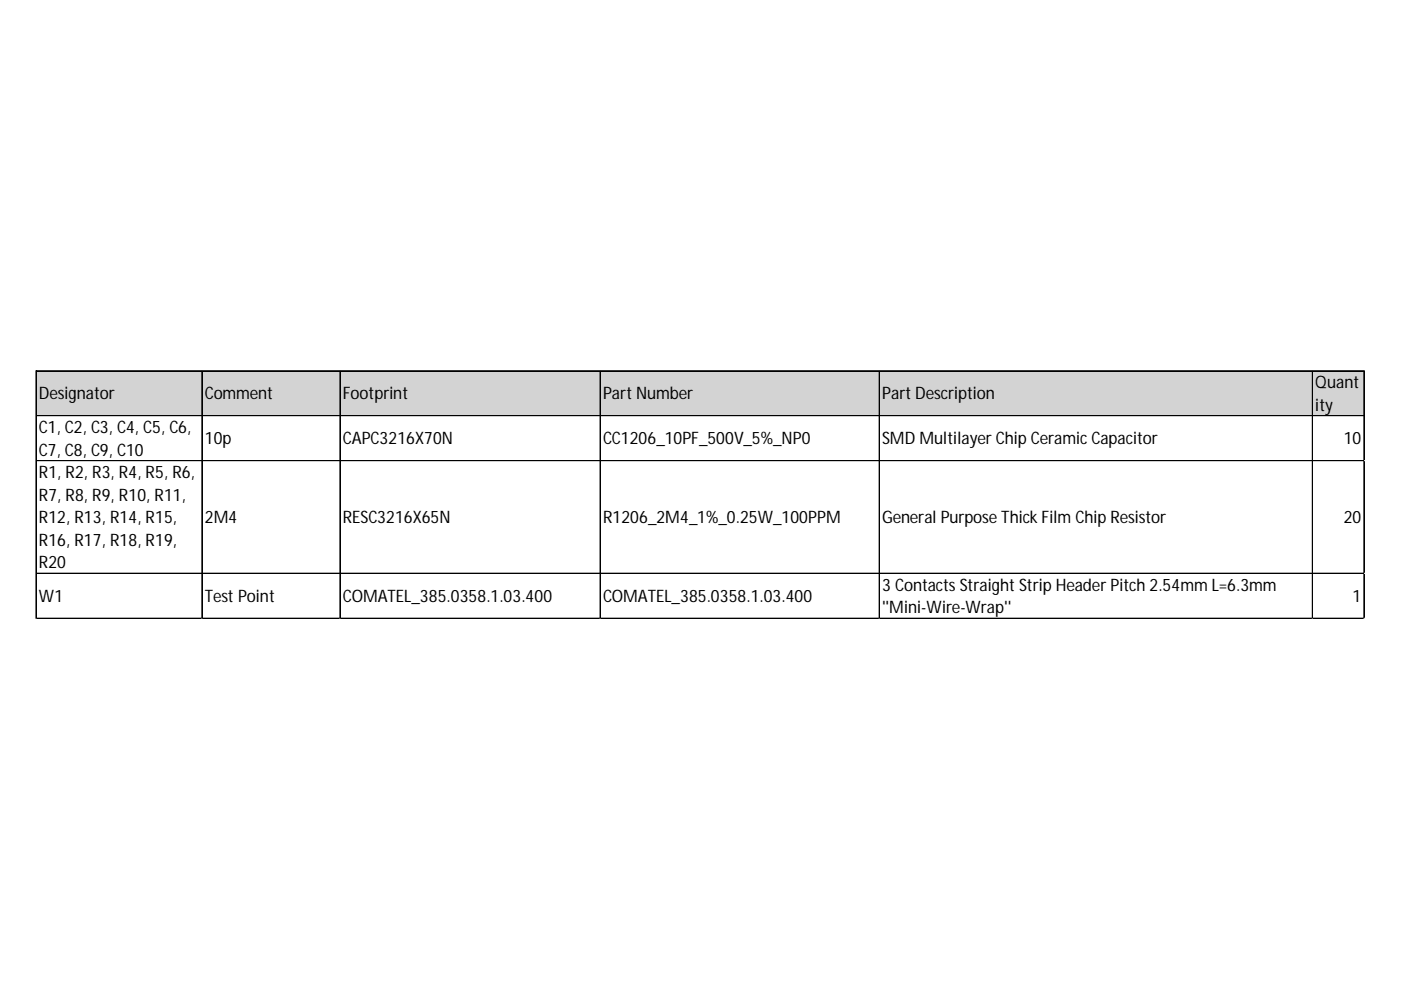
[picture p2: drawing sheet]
<svg xmlns="http://www.w3.org/2000/svg" width="297mm" height="210mm" viewBox="0 0 297 210" stroke-linecap="round" stroke-linejoin="round" font-family="sans-serif">
<defs><g id="words">
<g font-size="3.6">
<text x="278.9" y="82.3">Quant</text>
<text x="8.2" y="84.7">Designator</text>
<text x="43.4" y="84.7">Comment</text>
<text x="72.7" y="84.7">Footprint</text>
<text x="127.8" y="84.7">PartNumber</text>
<text x="187" y="84.7">PartDescription</text>
<text x="278.9" y="87.1">ity</text>
<text x="8.2" y="91.9">C1, C2, C3, C4, C5, C6,</text>
<text x="43.4" y="94.2">10p</text>
<text x="72.7" y="94.2">CAPC3216X70N</text>
<text x="127.8" y="94.2">CC1206_10PF_500V_5%_NP0</text>
<text x="187" y="94.2">SMDMultilayerChipCeramicCapacitor</text>
<text x="284.9" y="94.2">10</text>
<text x="8.2" y="96.6">C7, C8, C9, C10</text>
<text x="8.2" y="101.4">R1, R2, R3, R4, R5, R6,</text>
<text x="8.2" y="106.2">R7, R8, R9, R10, R11,</text>
<text x="8.2" y="110.9">R12, R13, R14, R15,</text>
<text x="43.4" y="110.9">2M4</text>
<text x="72.7" y="110.9">RESC3216X65N</text>
<text x="127.8" y="110.9">R1206_2M4_1%_0.25W_100PPM</text>
<text x="187" y="110.9">General PurposeThickFilmChipResistor</text>
<text x="284.9" y="110.9">20</text>
<text x="8.2" y="115.7">R16, R17, R18, R19,</text>
<text x="8.2" y="120.5">R20</text>
<text x="187" y="125.2">3ContactsStraightStripHeaderPitch2.54mmL=6.3mm</text>
<text x="8.2" y="127.6">W1</text>
<text x="43.4" y="127.6">TestPoint</text>
<text x="72.7" y="127.6">COMATEL_385.0358.1.03.400</text>
<text x="127.8" y="127.6">COMATEL_385.0358.1.03.400</text>
<text x="187" y="130">''Mini-Wire-Wrap''</text>
<text x="286.8" y="127.6">1</text>
</g>
</g></defs>
<path d="M7.7 78.7h281.6v9.6h-281.6z" fill="#d3d3d3"/>
<g fill="none" stroke="#000" stroke-width=".21">
<path d="M7.6 78.6v52.6M7.7 78.6v52.6M7.7 78.6h281.6M7.7 78.7h281.6M42.8 78.7v52.5M42.9 78.7v52.5M72.1 78.7v52.5M127.2 78.7v52.5M127.3 78.7v52.5M186.4 78.7v52.5M186.5 78.7v52.5M278.2 78.7v52.5"/>
<path d="M278.3 78.7v52.5M289.2 78.7v52.5M7.7 88.1h281.6M7.7 88.2h281.6M7.7 97.7h281.6M7.7 121.5h281.6M7.7 121.6h281.6M7.7 131.1h281.6"/>
</g>
<path d="M7.6 131.2h.1" fill="none" stroke="#dadcdd" stroke-width=".21"/>
<path d="M7.6 131.2h.1z" fill="#dadcdd"/>
<path d="M42.8 131.2h.1" fill="none" stroke="#dadcdd" stroke-width=".21"/>
<path d="M42.8 131.2h.1z" fill="#dadcdd"/>
<path d="M72.1 131.2h.1" fill="none" stroke="#dadcdd" stroke-width=".21"/>
<path d="M72.1 131.2h.1z" fill="#dadcdd"/>
<path d="M127.2 131.2h.1" fill="none" stroke="#dadcdd" stroke-width=".21"/>
<path d="M127.2 131.2h.1z" fill="#dadcdd"/>
<path d="M186.4 131.2h.1" fill="none" stroke="#dadcdd" stroke-width=".21"/>
<path d="M186.4 131.2h.1z" fill="#dadcdd"/>
<path d="M278.2 131.2h.1" fill="none" stroke="#dadcdd" stroke-width=".21"/>
<path d="M278.2 131.2h.2z" fill="#dadcdd"/>
<path d="M289.2 131.2h.1" fill="none" stroke="#dadcdd" stroke-width=".21"/>
<path d="M289.2 131.2h.1z" fill="#dadcdd"/>
<path d="M289.3 97.7h.1" fill="none" stroke="#dadcdd" stroke-width=".21"/>
<path d="M289.3 97.7v.1z" fill="#dadcdd"/>
<path d="M289.3 121.5h.1" fill="none" stroke="#dadcdd" stroke-width=".21"/>
<path d="M289.3 121.5v.2z" fill="#dadcdd"/>
<path d="M289.3 131.1h.1" fill="none" stroke="#dadcdd" stroke-width=".21"/>
<path d="M289.3 131.1v.1z" fill="#dadcdd"/>
<use href="#words"/>
</svg>
